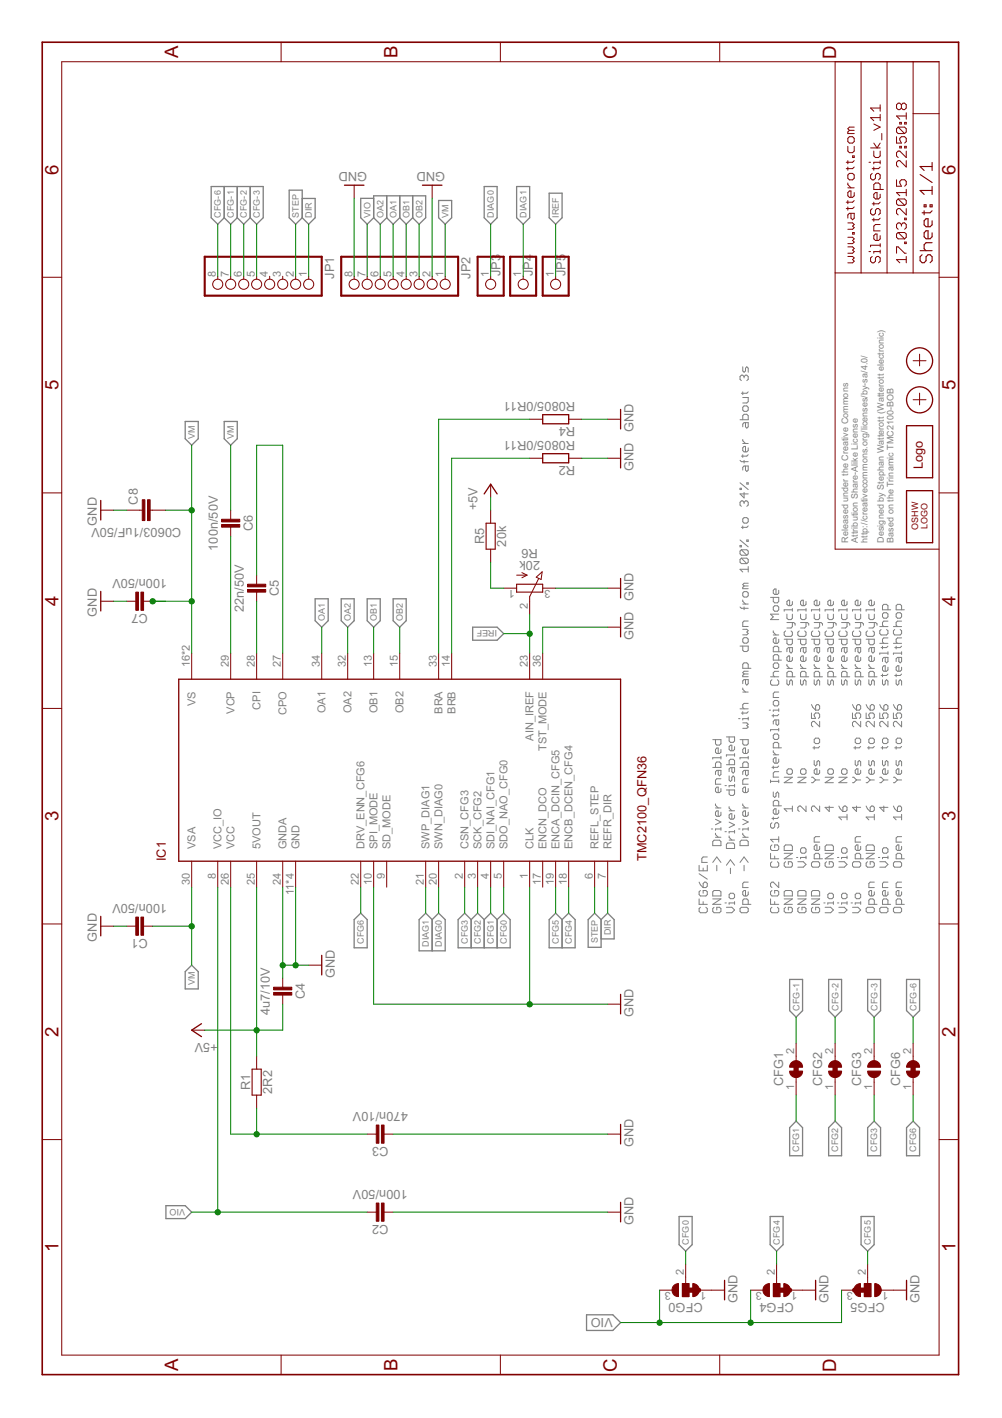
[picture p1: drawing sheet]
<svg xmlns="http://www.w3.org/2000/svg" width="210mm" height="297mm" viewBox="0 0 210 297" stroke-linecap="round" stroke-linejoin="round" font-family="sans-serif">
<defs><g id="words">
<g font-size="4.4" fill="#800000">
<text x="37.3" y="12.2" transform="rotate(-90 37.3 12.2)">A</text>
<text x="83.2" y="12.2" transform="rotate(-90 83.2 12.2)">B</text>
<text x="129.2" y="12.3" transform="rotate(-90 129.2 12.3)">C</text>
<text x="175.1" y="12.3" transform="rotate(-90 175.1 12.3)">D</text>
<text x="12.3" y="36.6" transform="rotate(-90 12.3 36.6)">6</text>
<text x="200.2" y="36.6" transform="rotate(-90 200.2 36.6)">6</text>
<text x="12.3" y="81.7" transform="rotate(-90 12.3 81.7)">5</text>
<text x="200.2" y="81.7" transform="rotate(-90 200.2 81.7)">5</text>
<text x="12.3" y="126.9" transform="rotate(-90 12.3 126.9)">4</text>
<text x="200.2" y="126.9" transform="rotate(-90 200.2 126.9)">4</text>
<text x="12.3" y="172.1" transform="rotate(-90 12.3 172.1)">3</text>
<text x="200.2" y="172.1" transform="rotate(-90 200.2 172.1)">3</text>
<text x="12.3" y="217.2" transform="rotate(-90 12.3 217.2)">2</text>
<text x="200.2" y="217.2" transform="rotate(-90 200.2 217.2)">2</text>
<text x="12.3" y="262.4" transform="rotate(-90 12.3 262.4)">1</text>
<text x="200.2" y="262.4" transform="rotate(-90 200.2 262.4)">1</text>
<text x="37.3" y="287.2" transform="rotate(-90 37.3 287.2)">A</text>
<text x="83.2" y="287.2" transform="rotate(-90 83.2 287.2)">B</text>
<text x="129.2" y="287.3" transform="rotate(-90 129.2 287.3)">C</text>
<text x="175.1" y="287.3" transform="rotate(-90 175.1 287.3)">D</text>
</g>
<g font-size="3" fill="#808080">
<text x="76.9" y="36.1" transform="rotate(-180 76.9 36.1)">GND</text>
<text x="93.3" y="36.1" transform="rotate(-180 93.3 36.1)">GND</text>
<text x="70" y="58.4" transform="rotate(-90 70 58.4)">JP1</text>
<text x="98.6" y="58.4" transform="rotate(-90 98.6 58.4)">JP2</text>
<text x="104.8" y="57.9" transform="rotate(-90 104.8 57.9)">JP3</text>
<text x="111.6" y="57.9" transform="rotate(-90 111.6 57.9)">JP4</text>
<text x="118.4" y="57.9" transform="rotate(-90 118.4 57.9)">JP5</text>
<text x="120.5" y="84.3" transform="rotate(-180 120.5 84.3)">R0805/0R11</text>
<text x="120.5" y="89.4" transform="rotate(-180 120.5 89.4)">R4</text>
<text x="120.5" y="92.4" transform="rotate(-180 120.5 92.4)">R0805/0R11</text>
<text x="132.7" y="90.5" transform="rotate(-90 132.7 90.5)">GND</text>
<text x="120.5" y="97.6" transform="rotate(-180 120.5 97.6)">R2</text>
<text x="132.7" y="98.7" transform="rotate(-90 132.7 98.7)">GND</text>
<text x="28.9" y="105.7" transform="rotate(-90 28.9 105.7)">C8</text>
<text x="100.1" y="106.9" transform="rotate(-90 100.1 106.9)">+5V</text>
<text x="20.3" y="110.1" transform="rotate(-90 20.3 110.1)">GND</text>
<text x="38" y="110.5" transform="rotate(-180 38 110.5)">C0603/1uF/50V</text>
<text x="53" y="111.3" transform="rotate(-90 53 111.3)">C6</text>
<text x="45.6" y="115.4" transform="rotate(-90 45.6 115.4)">100n/50V</text>
<text x="101.4" y="114" transform="rotate(-90 101.4 114)">R5</text>
<text x="106.1" y="114.5" transform="rotate(-90 106.1 114.5)">20k</text>
<text x="112.7" y="115" transform="rotate(-180 112.7 115)">R6</text>
<text x="113.1" y="117.5" transform="rotate(-180 113.1 117.5)">20k</text>
<text x="35" y="121.3" transform="rotate(-180 35 121.3)">100n/50V</text>
<text x="58.4" y="124.9" transform="rotate(-90 58.4 124.9)">C5</text>
<text x="132.7" y="125.9" transform="rotate(-90 132.7 125.9)">GND</text>
<text x="20.3" y="129.2" transform="rotate(-90 20.3 129.2)">GND</text>
<text x="31" y="128.7" transform="rotate(-180 31 128.7)">C7</text>
<text x="51.1" y="128.2" transform="rotate(-90 51.1 128.2)">22n/50V</text>
<text x="132.7" y="134.1" transform="rotate(-90 132.7 134.1)">GND</text>
<text x="35" y="189.4" transform="rotate(-180 35 189.4)">100n/50V</text>
<text x="20.3" y="197.3" transform="rotate(-90 20.3 197.3)">GND</text>
<text x="31" y="196.7" transform="rotate(-180 31 196.7)">C1</text>
<text x="63.8" y="209.4" transform="rotate(-90 63.8 209.4)">C4</text>
<text x="70.1" y="204.9" transform="rotate(-90 70.1 204.9)">GND</text>
<text x="56.5" y="212.7" transform="rotate(-90 56.5 212.7)">4u7/10V</text>
<text x="132.7" y="213.1" transform="rotate(-90 132.7 213.1)">GND</text>
<text x="45.6" y="218.5" transform="rotate(-180 45.6 218.5)">+5V</text>
<text x="164" y="227.6" transform="rotate(-90 164 227.6)">CFG1</text>
<text x="172.2" y="227.6" transform="rotate(-90 172.2 227.6)">CFG2</text>
<text x="180.4" y="227.6" transform="rotate(-90 180.4 227.6)">CFG3</text>
<text x="188.6" y="227.6" transform="rotate(-90 188.6 227.6)">CFG6</text>
<text x="52.4" y="228.4" transform="rotate(-90 52.4 228.4)">R1</text>
<text x="57" y="229.2" transform="rotate(-90 57 229.2)">2R2</text>
<text x="85.4" y="232.9" transform="rotate(-180 85.4 232.9)">470n/10V</text>
<text x="81.4" y="240.3" transform="rotate(-180 81.4 240.3)">C3</text>
<text x="132.7" y="240.3" transform="rotate(-90 132.7 240.3)">GND</text>
<text x="85.4" y="249.3" transform="rotate(-180 85.4 249.3)">100n/50V</text>
<text x="81.4" y="256.6" transform="rotate(-180 81.4 256.6)">C2</text>
<text x="132.7" y="256.6" transform="rotate(-90 132.7 256.6)">GND</text>
<text x="147.2" y="273" transform="rotate(-180 147.2 273)">CFG0</text>
<text x="154.5" y="273" transform="rotate(-90 154.5 273)">GND</text>
<text x="166.3" y="273" transform="rotate(-180 166.3 273)">CFG4</text>
<text x="173.6" y="273" transform="rotate(-90 173.6 273)">GND</text>
<text x="185.3" y="273" transform="rotate(-180 185.3 273)">CFG5</text>
<text x="192.6" y="273" transform="rotate(-90 192.6 273)">GND</text>
<text x="128.4" y="276.1" transform="rotate(-180 128.4 276.1)">VIO</text>
</g>
<g font-size="3" fill="#800000">
<text x="193.3" y="98.3" transform="rotate(-90 193.3 98.3)">Logo</text>
<text x="34.7" y="180.4" transform="rotate(-90 34.7 180.4)">IC1</text>
<text x="135.5" y="180.4" transform="rotate(-90 135.5 180.4)">TMC2100_QFN36</text>
</g>
<g font-size="2.6" fill="#808080">
<text x="45.2" y="58.1" transform="rotate(-90 45.2 58.1)">8</text>
<text x="47.9" y="58.1" transform="rotate(-90 47.9 58.1)">7</text>
<text x="50.7" y="58.1" transform="rotate(-90 50.7 58.1)">6</text>
<text x="53.4" y="58.1" transform="rotate(-90 53.4 58.1)">5</text>
<text x="56.1" y="58.1" transform="rotate(-90 56.1 58.1)">4</text>
<text x="58.8" y="58.1" transform="rotate(-90 58.8 58.1)">3</text>
<text x="61.6" y="58.1" transform="rotate(-90 61.6 58.1)">2</text>
<text x="64.3" y="58.1" transform="rotate(-90 64.3 58.1)">1</text>
<text x="73.8" y="58.1" transform="rotate(-90 73.8 58.1)">8</text>
<text x="76.5" y="58.1" transform="rotate(-90 76.5 58.1)">7</text>
<text x="79.3" y="58.1" transform="rotate(-90 79.3 58.1)">6</text>
<text x="82" y="58.1" transform="rotate(-90 82 58.1)">5</text>
<text x="84.7" y="58.1" transform="rotate(-90 84.7 58.1)">4</text>
<text x="87.4" y="58.1" transform="rotate(-90 87.4 58.1)">3</text>
<text x="90.2" y="58.1" transform="rotate(-90 90.2 58.1)">2</text>
<text x="92.9" y="58.1" transform="rotate(-90 92.9 58.1)">1</text>
<text x="102.4" y="58.1" transform="rotate(-90 102.4 58.1)">1</text>
<text x="109.2" y="58.1" transform="rotate(-90 109.2 58.1)">1</text>
<text x="116" y="58.1" transform="rotate(-90 116 58.1)">1</text>
<text x="107.8" y="123.6" transform="rotate(-180 107.8 123.6)">1</text>
<text x="115.3" y="123.6" transform="rotate(-180 115.3 123.6)">3</text>
<text x="110.6" y="127.6" transform="rotate(-90 110.6 127.6)">2</text>
<text x="39.8" y="139.8" transform="rotate(-90 39.8 139.8)">16*2</text>
<text x="47.9" y="139.8" transform="rotate(-90 47.9 139.8)">29</text>
<text x="53.4" y="139.8" transform="rotate(-90 53.4 139.8)">28</text>
<text x="58.8" y="139.8" transform="rotate(-90 58.8 139.8)">27</text>
<text x="67" y="139.8" transform="rotate(-90 67 139.8)">34</text>
<text x="72.5" y="139.8" transform="rotate(-90 72.5 139.8)">32</text>
<text x="77.9" y="139.8" transform="rotate(-90 77.9 139.8)">13</text>
<text x="83.3" y="139.8" transform="rotate(-90 83.3 139.8)">15</text>
<text x="91.5" y="139.8" transform="rotate(-90 91.5 139.8)">33</text>
<text x="94.2" y="139.8" transform="rotate(-90 94.2 139.8)">14</text>
<text x="110.6" y="139.8" transform="rotate(-90 110.6 139.8)">23</text>
<text x="113.3" y="139.8" transform="rotate(-90 113.3 139.8)">36</text>
<text x="41" y="147.9" transform="rotate(-90 41 147.9)">VS</text>
<text x="49.1" y="149.5" transform="rotate(-90 49.1 149.5)">VCP</text>
<text x="54.6" y="148.6" transform="rotate(-90 54.6 148.6)">CPI</text>
<text x="60" y="149.8" transform="rotate(-90 60 149.8)">CPO</text>
<text x="68.2" y="149.4" transform="rotate(-90 68.2 149.4)">OA1</text>
<text x="73.6" y="149.4" transform="rotate(-90 73.6 149.4)">OA2</text>
<text x="79.1" y="149.4" transform="rotate(-90 79.1 149.4)">OB1</text>
<text x="84.5" y="149.4" transform="rotate(-90 84.5 149.4)">OB2</text>
<text x="92.7" y="149.5" transform="rotate(-90 92.7 149.5)">BRA</text>
<text x="95.4" y="149.5" transform="rotate(-90 95.4 149.5)">BRB</text>
<text x="111.8" y="155.2" transform="rotate(-90 111.8 155.2)">AIN_IREF</text>
<text x="114.5" y="157.4" transform="rotate(-90 114.5 157.4)">TST_MODE</text>
<text x="41" y="177.9" transform="rotate(-90 41 177.9)">VSA</text>
<text x="46.4" y="177.9" transform="rotate(-90 46.4 177.9)">VCC_IO</text>
<text x="49.1" y="177.9" transform="rotate(-90 49.1 177.9)">VCC</text>
<text x="54.6" y="177.9" transform="rotate(-90 54.6 177.9)">5VOUT</text>
<text x="60" y="177.9" transform="rotate(-90 60 177.9)">GNDA</text>
<text x="62.8" y="177.9" transform="rotate(-90 62.8 177.9)">GND</text>
<text x="76.4" y="177.9" transform="rotate(-90 76.4 177.9)">DRV_ENN_CFG6</text>
<text x="79.1" y="177.9" transform="rotate(-90 79.1 177.9)">SPI_MODE</text>
<text x="81.8" y="177.9" transform="rotate(-90 81.8 177.9)">SD_MODE</text>
<text x="90" y="177.9" transform="rotate(-90 90 177.9)">SWP_DIAG1</text>
<text x="92.7" y="177.9" transform="rotate(-90 92.7 177.9)">SWN_DIAG0</text>
<text x="98.2" y="177.9" transform="rotate(-90 98.2 177.9)">CSN_CFG3</text>
<text x="100.9" y="177.9" transform="rotate(-90 100.9 177.9)">SCK_CFG2</text>
<text x="103.6" y="177.9" transform="rotate(-90 103.6 177.9)">SDI_NAI_CFG1</text>
<text x="106.3" y="177.9" transform="rotate(-90 106.3 177.9)">SDO_NAO_CFG0</text>
<text x="111.8" y="177.9" transform="rotate(-90 111.8 177.9)">CLK</text>
<text x="114.5" y="177.9" transform="rotate(-90 114.5 177.9)">ENCN_DCO</text>
<text x="117.2" y="177.9" transform="rotate(-90 117.2 177.9)">ENCA_DCIN_CFG5</text>
<text x="119.9" y="177.9" transform="rotate(-90 119.9 177.9)">ENCB_DCEN_CFG4</text>
<text x="125.4" y="177.9" transform="rotate(-90 125.4 177.9)">REFL_STEP</text>
<text x="128.1" y="177.9" transform="rotate(-90 128.1 177.9)">REFR_DIR</text>
<text x="39.8" y="185.5" transform="rotate(-90 39.8 185.5)">30</text>
<text x="45.2" y="184.2" transform="rotate(-90 45.2 184.2)">8</text>
<text x="47.9" y="185.5" transform="rotate(-90 47.9 185.5)">26</text>
<text x="53.4" y="185.5" transform="rotate(-90 53.4 185.5)">25</text>
<text x="58.8" y="185.5" transform="rotate(-90 58.8 185.5)">24</text>
<text x="75.2" y="185.5" transform="rotate(-90 75.2 185.5)">22</text>
<text x="77.9" y="185.5" transform="rotate(-90 77.9 185.5)">10</text>
<text x="80.6" y="184.2" transform="rotate(-90 80.6 184.2)">9</text>
<text x="88.8" y="185.5" transform="rotate(-90 88.8 185.5)">21</text>
<text x="91.5" y="185.5" transform="rotate(-90 91.5 185.5)">20</text>
<text x="97" y="184.2" transform="rotate(-90 97 184.2)">2</text>
<text x="99.7" y="184.2" transform="rotate(-90 99.7 184.2)">3</text>
<text x="102.4" y="184.2" transform="rotate(-90 102.4 184.2)">4</text>
<text x="105.1" y="184.2" transform="rotate(-90 105.1 184.2)">5</text>
<text x="110.6" y="184.2" transform="rotate(-90 110.6 184.2)">1</text>
<text x="113.3" y="185.5" transform="rotate(-90 113.3 185.5)">17</text>
<text x="116" y="185.5" transform="rotate(-90 116 185.5)">19</text>
<text x="118.7" y="185.5" transform="rotate(-90 118.7 185.5)">18</text>
<text x="124.2" y="184.2" transform="rotate(-90 124.2 184.2)">6</text>
<text x="126.9" y="184.2" transform="rotate(-90 126.9 184.2)">7</text>
<text x="61.6" y="187.5" transform="rotate(-90 61.6 187.5)">11*4</text>
<text x="166.4" y="220.9" transform="rotate(-90 166.4 220.9)">2</text>
<text x="174.6" y="220.9" transform="rotate(-90 174.6 220.9)">2</text>
<text x="182.7" y="220.9" transform="rotate(-90 182.7 220.9)">2</text>
<text x="190.9" y="220.9" transform="rotate(-90 190.9 220.9)">2</text>
<text x="166.4" y="228.4" transform="rotate(-90 166.4 228.4)">1</text>
<text x="174.6" y="228.4" transform="rotate(-90 174.6 228.4)">1</text>
<text x="182.7" y="228.4" transform="rotate(-90 182.7 228.4)">1</text>
<text x="190.9" y="228.4" transform="rotate(-90 190.9 228.4)">1</text>
<text x="143.2" y="267.1" transform="rotate(-90 143.2 267.1)">2</text>
<text x="162.3" y="267.1" transform="rotate(-90 162.3 267.1)">2</text>
<text x="181.4" y="267.1" transform="rotate(-90 181.4 267.1)">2</text>
<text x="140.5" y="270.6" transform="rotate(-180 140.5 270.6)">3</text>
<text x="148" y="270.6" transform="rotate(-180 148 270.6)">1</text>
<text x="159.6" y="270.6" transform="rotate(-180 159.6 270.6)">3</text>
<text x="167.1" y="270.6" transform="rotate(-180 167.1 270.6)">1</text>
<text x="178.6" y="270.6" transform="rotate(-180 178.6 270.6)">3</text>
<text x="186.1" y="270.6" transform="rotate(-180 186.1 270.6)">1</text>
</g>
<g font-size="2.1" fill="#808080">
<text x="46.3" y="45.6" transform="rotate(-90 46.3 45.6)">CFG-6</text>
<text x="49" y="45.6" transform="rotate(-90 49 45.6)">CFG-1</text>
<text x="51.7" y="45.6" transform="rotate(-90 51.7 45.6)">CFG-2</text>
<text x="54.5" y="45.6" transform="rotate(-90 54.5 45.6)">CFG-3</text>
<text x="62.6" y="45.6" transform="rotate(-90 62.6 45.6)">STEP</text>
<text x="65.3" y="45.6" transform="rotate(-90 65.3 45.6)">DIR</text>
<text x="77.6" y="45.6" transform="rotate(-90 77.6 45.6)">VIO</text>
<text x="80.3" y="45.6" transform="rotate(-90 80.3 45.6)">OA2</text>
<text x="83" y="45.6" transform="rotate(-90 83 45.6)">OA1</text>
<text x="85.8" y="45.6" transform="rotate(-90 85.8 45.6)">OB1</text>
<text x="88.5" y="45.6" transform="rotate(-90 88.5 45.6)">OB2</text>
<text x="93.9" y="45.6" transform="rotate(-90 93.9 45.6)">VM</text>
<text x="103.5" y="45.6" transform="rotate(-90 103.5 45.6)">DIAG0</text>
<text x="110.3" y="45.6" transform="rotate(-90 110.3 45.6)">DIAG1</text>
<text x="117.1" y="45.6" transform="rotate(-90 117.1 45.6)">IREF</text>
<text x="40.8" y="91.9" transform="rotate(-90 40.8 91.9)">VM</text>
<text x="49" y="91.9" transform="rotate(-90 49 91.9)">VM</text>
<text x="177.7" y="113.7" transform="rotate(-90 177.7 113.7)">Released under the Creative Commons</text>
<text x="179.7" y="113.7" transform="rotate(-90 179.7 113.7)">Attribution Share-Alike License</text>
<text x="181.7" y="113.7" transform="rotate(-90 181.7 113.7)">http://creativecommons.org/licenses/by-sa/4.0/</text>
<text x="185.2" y="113.7" transform="rotate(-90 185.2 113.7)">Designed by Stephan Watterott (Watterott electronic)</text>
<text x="187.2" y="113.7" transform="rotate(-90 187.2 113.7)">Based on the Trinamic TMC2100-BOB</text>
<text x="68.1" y="130" transform="rotate(-90 68.1 130)">OA1</text>
<text x="73.5" y="130" transform="rotate(-90 73.5 130)">OA2</text>
<text x="79" y="130" transform="rotate(-90 79 130)">OB1</text>
<text x="84.4" y="130" transform="rotate(-90 84.4 130)">OB2</text>
<text x="104.1" y="132.1" transform="rotate(-180 104.1 132.1)">IREF</text>
<text x="76.2" y="197.7" transform="rotate(-90 76.2 197.7)">CFG6</text>
<text x="98" y="197.7" transform="rotate(-90 98 197.7)">CFG3</text>
<text x="100.7" y="197.7" transform="rotate(-90 100.7 197.7)">CFG2</text>
<text x="103.5" y="197.7" transform="rotate(-90 103.5 197.7)">CFG1</text>
<text x="106.2" y="197.7" transform="rotate(-90 106.2 197.7)">CFG0</text>
<text x="117.1" y="197.7" transform="rotate(-90 117.1 197.7)">CFG5</text>
<text x="119.8" y="197.7" transform="rotate(-90 119.8 197.7)">CFG4</text>
<text x="125.2" y="197.6" transform="rotate(-90 125.2 197.6)">STEP</text>
<text x="128" y="195.9" transform="rotate(-90 128 195.9)">DIR</text>
<text x="89.8" y="198.4" transform="rotate(-90 89.8 198.4)">DIAG1</text>
<text x="92.6" y="198.4" transform="rotate(-90 92.6 198.4)">DIAG0</text>
<text x="40.8" y="206.4" transform="rotate(-90 40.8 206.4)">VM</text>
<text x="167.5" y="211.7" transform="rotate(-90 167.5 211.7)">CFG-1</text>
<text x="175.6" y="211.7" transform="rotate(-90 175.6 211.7)">CFG-2</text>
<text x="183.8" y="211.7" transform="rotate(-90 183.8 211.7)">CFG-3</text>
<text x="192" y="211.7" transform="rotate(-90 192 211.7)">CFG-6</text>
<text x="167.4" y="241.3" transform="rotate(-90 167.4 241.3)">CFG1</text>
<text x="175.6" y="241.3" transform="rotate(-90 175.6 241.3)">CFG2</text>
<text x="183.8" y="241.3" transform="rotate(-90 183.8 241.3)">CFG3</text>
<text x="192" y="241.3" transform="rotate(-90 192 241.3)">CFG6</text>
<text x="38.8" y="253.2" transform="rotate(-180 38.8 253.2)">VIO</text>
<text x="144.3" y="260.7" transform="rotate(-90 144.3 260.7)">CFG0</text>
<text x="163.4" y="260.7" transform="rotate(-90 163.4 260.7)">CFG4</text>
<text x="182.4" y="260.7" transform="rotate(-90 182.4 260.7)">CFG5</text>
</g>
<g font-size="2.1" fill="#800000">
<text x="192.4" y="111" transform="rotate(-90 192.4 111)">OSHW</text>
<text x="194.3" y="110.8" transform="rotate(-90 194.3 110.8)">LOGO</text>
</g>
</g></defs>
<g fill="none" stroke="#808080" stroke-width=".21">
<path d="M155.6 76.8v.9l.3 .3 .3-.3v-.6l.2-.3 .3 .3v.9M155.9 78.9l-.3-.3h-.3l-.3 .3v.6l.3 .2M155.9 78.9l.3-.3h.2l.3 .3v.6l-.3 .2M155.9 78.9v.3M155 87.9h1.7v-.8l-.3-.3h-.5l-.3 .3v.8M155 96.4l.3 .3h1.4M155.6 83.3h1.1v.8l-.3 .3h-.8M155.6 82.1v.6M155.6 92.1v.2l.6 .6M155.6 95.2v.6M155.6 92.9h1.1M155.9 85h.5l.3 .3v.6l-.3 .3h-.5l-.3-.3v-.6z"/>
<path d="M155.9 96.4v.6M156.2 88.5v.9l.2 .3 .3-.3v-.9h-.8l-.3 .3v.6M156.2 97.6v.9l.2 .3 .3-.3v-.9h-.8l-.3 .3v.6M156.7 93.8v.6l-.3 .3h-.5l-.3-.3v-.6l.3-.3h.3v1.2M156.7 95.2l-.3 .3h-1.1M156.7 82.1l-.3 .3h-1.1M155 102.3h.3v.3h-.3zM155 114.3h.3v.3h-.3zM155 113.1l1.7 1.5M155 101.1l1.7 1.5M155.3 115.2l-.3 .2v.6l.3 .3h1.1M155.3 116.9l-.3 .3v.6l.3 .3h1.1"/>
<path d="M155.3 115.2h1.1l.3 .2v.6l-.3 .3M155.3 116.9h1.1l.3 .3v.6l-.3 .3M155.3 116.9l1.1 1.2M155.3 115.2l1.1 1.1M155.6 108.7l.3-.3h.5l.3 .3v.6l-.3 .3h-.5l-.3-.3zM155.6 110.2v.5M155.9 105.2l-.3-.3h-.3l-.3 .3v.6l.3 .3M155.9 105.2l.3-.3h.2l.3 .3v.6l-.3 .3M155.9 103.2v1.1l-.9-.8h1.7M155.9 105.2v.3M156.4 101.1h.3v.3h-.3zM156.4 113.1h.3v.3h-.3z"/>
<path d="M156.7 118.7v1.1M156.7 119.3h-1.7l.6 .5M156.7 110.2l-.3 .3h-1.1M155 135.3h1.7v.9l-.3 .3h-.5l-.3-.3v-.9M155 127.1l.3 .3h1.4M155.6 125.7v.3l.6 .5M155.6 131.8h.8l.3 .3-.3 .3 .3 .3-.3 .3h-.8M155.6 126.5h1.1M155.9 123.9h.5l.3 .3v.6l-.3 .3h-.5l-.3-.3v-.6zM155.9 133.6h.5l.3 .3v.6l-.3 .2h-.5l-.3-.2v-.6zM155.9 122.7l-.3 .3v.3h1.1M155.9 127.1v.6"/>
<path d="M155.9 122.7h.8M156.7 140v-.9l-.3-.2h-.5l-.3 .2v.9h1.7M156.7 130.1h-.8l-.3 .3v.8h1.1M156.7 122.2h-.8l-.3 .3 .3 .2M161.4 125.1h1.7v.9l-.2 .3h-.6l-.3-.3v-.9M162 127.2l.3-.3h.6l.2 .3v.5l-.2 .3h-.6l-.3-.3zM162 139.2l.3-.3h.6l.2 .3v.5l-.2 .3h-.6l-.3-.3zM162 132.1v.3l.6 .6M162 133h1.1M163.1 133.9v.6l-.2 .3h-.6l-.3-.3v-.6l.3-.3h.3v1.2M163.1 123.7v.5l-.2 .3h-.6l-.3-.3v-.5l.3-.3h.3v1.1M163.1 136.5v-.8l-.2-.3h-.6l-.3 .3v.8h1.7"/>
<path d="M163.1 138.3v-.9l-.2-.3h-.6l-.3 .3v.9h1.7M163.1 128.7h-1.7l.6 .5-.6 .6h1.7M164.3 133.9h1.7v.9l-.3 .3h-.6l-.3-.3v-.9M164.6 132.2l-.3 .2v.6l.3 .3h1.1l.3-.3v-.6l-.3-.2M164.8 128.7v.8l.3 .3h.6l.3-.3v-.8M164.8 139.2v.2l.6 .6M164.8 130.4h1.5l.3 .3v.3M165.4 135.7v.8l.3 .3 .3-.3v-.8h-.9l-.3 .3v.5M166 127.7h-1.7v.3M166 126v.6l-.3 .3h-.6l-.3-.3v-.6l.3-.3h.3v1.2M166 127.5v.5M166 130.4v.9l-.3 .3h-.9"/>
<path d="M166 137.7v.6l-.3 .3h-.6l-.3-.3v-.6l.3-.3h.3v1.2M167.1 133.9h1.7v.9l-.2 .3h-.6l-.3-.3v-.9M167.4 132.2l-.3 .2v.6l.3 .3h1.2l.2-.3v-.6l-.2-.2M167.7 128.7v.8l.3 .3h.6l.2-.3v-.8M167.7 139.2v.2l.6 .6M167.7 130.4h1.4l.3 .3v.3M168.3 135.7v.8l.3 .3 .2-.3v-.8h-.8l-.3 .3v.5M168.8 126v.6l-.2 .3h-.6l-.3-.3v-.6l.3-.3h.3v1.2M168.8 127.7h-1.7v.3M168.8 127.5v.5M168.8 130.4v.9l-.2 .3h-.9M168.8 137.7v.6l-.2 .3h-.6l-.3-.3v-.6l.3-.3h.3v1.2"/>
<path d="M170 133.9h1.7v.9l-.3 .3h-.5l-.3-.3v-.9M170.3 132.2l-.3 .2v.6l.3 .3h1.1l.3-.3v-.6l-.3-.2M170.6 128.7v.8l.3 .3h.5l.3-.3v-.8M170.6 139.2v.2l.5 .6M170.6 130.4h1.4l.3 .3v.3M171.1 135.7v.8l.3 .3 .3-.3v-.8h-.8l-.3 .3v.5M171.7 127.7h-1.7v.3M171.7 126v.6l-.3 .3h-.5l-.3-.3v-.6l.3-.3h.2v1.2M171.7 127.5v.5M171.7 130.4v.9l-.3 .3h-.8M171.7 137.7v.6l-.3 .3h-.5l-.3-.3v-.6l.3-.3h.2v1.2M172.8 133.9h1.8v.9l-.3 .3h-.6l-.3-.3v-.9"/>
<path d="M173.1 132.2l-.3 .2v.6l.3 .3h1.2l.3-.3v-.6l-.3-.2M173.4 128.7v.8l.3 .3h.6l.3-.3v-.8M173.4 139.2v.2l.6 .6M173.4 130.4h1.5l.3 .3v.3M174 135.7v.8l.3 .3 .3-.3v-.8h-.9l-.3 .3v.5M174.6 130.4v.9l-.3 .3h-.9M174.6 126v.6l-.3 .3h-.6l-.3-.3v-.6l.3-.3h.3v1.2M174.6 137.7v.6l-.3 .3h-.6l-.3-.3v-.6l.3-.3h.3v1.2M174.6 127.5v.5M174.6 127.7h-1.8v.3M175.7 133.9h1.7v.9l-.3 .3h-.5l-.3-.3v-.9M176 132.2l-.3 .2v.6l.3 .3h1.1l.3-.3v-.6l-.3-.2"/>
<path d="M176.3 128.7v.8l.3 .3h.5l.3-.3v-.8M176.3 139.2v.2l.6 .6M176.3 130.4h1.4l.3 .3v.3M176.9 135.7v.8l.2 .3 .3-.3v-.8h-.8l-.3 .3v.5M177.4 137.7v.6l-.3 .3h-.5l-.3-.3v-.6l.3-.3h.3v1.2M177.4 126v.6l-.3 .3h-.5l-.3-.3v-.6l.3-.3h.3v1.2M177.4 127.5v.5M177.4 130.4v.9l-.3 .3h-.8M177.4 127.7h-1.7v.3M178.6 133.9h1.7v.9l-.3 .3h-.6l-.2-.3v-.9M178.9 132.2l-.3 .2v.6l.3 .3h1.1l.3-.3v-.6l-.3-.2M179.2 128.7v.8l.2 .3h.6l.3-.3v-.8"/>
<path d="M179.2 139.2v.2l.5 .6M179.2 130.4h1.4l.3 .3v.3M179.7 135.7v.8l.3 .3 .3-.3v-.8h-.9l-.2 .3v.5M180.3 126v.6l-.3 .3h-.6l-.2-.3v-.6l.2-.3h.3v1.2M180.3 137.7v.6l-.3 .3h-.6l-.2-.3v-.6l.2-.3h.3v1.2M180.3 127.5v.5M180.3 130.4v.9l-.3 .3h-.8M180.3 127.7h-1.7v.3M181.4 133.9h1.8v.9l-.3 .3h-.6l-.3-.3v-.9M181.7 132.2l-.3 .2v.6l.3 .3h1.2l.3-.3v-.6l-.3-.2M182 128.7v.8l.3 .3h.6l.3-.3v-.8M182 139.2v.2l.6 .6"/>
<path d="M182 130.4h1.4l.3 .3v.3M182.6 135.7v.8l.3 .3 .3-.3v-.8h-.9l-.3 .3v.5M183.2 127.7h-1.8v.3M183.2 126v.6l-.3 .3h-.6l-.3-.3v-.6l.3-.3h.3v1.2M183.2 127.5v.5M183.2 130.4v.9l-.3 .3h-.9M183.2 137.7v.6l-.3 .3h-.6l-.3-.3v-.6l.3-.3h.3v1.2M184.3 134.8h1.7M184.3 131.3h1.7M184.6 131.9l-.3 .2v.6l.3 .3h1.1l.3-.3v-.6l-.3-.2M184.9 128.6l.2-.2h.6l.3 .2v.6l-.3 .3h-.6l-.2-.3zM184.9 135.4v.5"/>
<path d="M185.4 137.7v.9l.3 .3 .3-.3v-.9h-.9l-.2 .3v.6M186 139.8v.5l-.3 .3h-.6l-.2-.3v-.5l.2-.3h.3v1.1M186 130.1h-.9l-.2 .3v.6l.2 .3M186 136.8h-1.7v.3M186 127.7v-.8l-.3-.3h-.6l-.2 .3v.8h1.7M186 136.5v.6M186 133.6h-.9l-.2 .3v.6l.2 .3M186 135.4l-.3 .3h-1.1M187.2 134.8h1.7M187.2 131.3h1.7M187.4 131.9l-.2 .2v.6l.2 .3h1.2l.3-.3v-.6l-.3-.2M187.7 135.4v.5"/>
<path d="M188 128.4h.6l.3 .2v.6l-.3 .3h-.6l-.3-.3v-.6zM188.3 137.7v.9l.3 .3 .3-.3v-.9h-.9l-.3 .3v.6M188.9 139.8v.5l-.3 .3h-.6l-.3-.3v-.5l.3-.3h.3v1.1M188.9 130.1h-.9l-.3 .3v.6l.3 .3M188.9 136.8h-1.7v.3M188.9 127.7v-.8l-.3-.3h-.6l-.3 .3v.8h1.7M188.9 136.5v.6M188.9 133.6h-.9l-.3 .3v.6l.3 .3M188.9 135.4l-.3 .3h-1.2M149.3 154.9h1.7v.9l-.3 .3h-.5l-.3-.3v-.9M151 158.7h-1.7v.3M151 157v.6l-.3 .2h-.5l-.3-.2v-.6l.3-.3h.3v1.1"/>
<path d="M151 158.4v.6M152.2 154.4h1.7v.8l-.3 .3h-.6l-.3-.3v-.8M153.9 156.4v.6l-.3 .3h-.6l-.3-.3v-.6l.3-.3h.3v1.2M153.9 157.9v.5M153.9 158.1h-1.7v.3M154.7 150.5h.3M155 154.9h1.7v.9l-.3 .3h-.5l-.3-.3v-.9M155 148.5h1.7M155.6 144.1v.3l.6 .6M155.6 149.1v.5M155.6 151.4h.8l.3 .3-.3 .3 .3 .3-.3 .3h-.8M155.6 145h1.1"/>
<path d="M155.9 141.2l-.3 .3v.3h1.1M155.9 141.2h.8M156.2 142.4v.8l.2 .3 .3-.3v-.8h-.8l-.3 .2v.6M156.7 158.7h-1.7v.3M156.7 157v.6l-.3 .2h-.5l-.3-.2v-.6l.3-.3h.3v1.1M156.7 150.2v.6M156.7 158.4v.6M156.7 147.3h-.8l-.3 .3v.6l.3 .3M156.7 150.5h-1.1v.3M156.7 149.1l-.3 .3h-1.1M156.7 140.6h-.8l-.3 .3 .3 .3M161.1 148.8h.3"/>
<path d="M161.4 141.8h1.7M161.7 142.4l-.3 .3v.6l.3 .2h1.2l.2-.2v-.6l-.2-.3M162 157.2v.3l.6 .6M162 147l.3-.3h.6l.2 .3v.6l-.2 .3h-.6l-.3-.3zM162 154l.3-.2h.6l.2 .2v.6l-.2 .3h-.6l-.3-.3zM162 149.6v.6M162 158.1h1.1M162.6 150.8v.9l.3 .3 .2-.3v-.9h-.8l-.3 .3v.6M163.1 159v.6l-.2 .3h-.6l-.3-.3v-.6l.3-.3h.3v1.2M163.1 156.7v-.9l-.2-.3h-.6l-.3 .3v.9h1.7M163.1 145h-.8l-.3 .3v.8h1.1M163.1 140.6h-.8l-.3 .3v.6l.3 .3"/>
<path d="M163.1 152.8h-1.7v.3M163.1 148.5v.5M163.1 152.6v.5M163.1 148.8h-1.1v.2M163.1 149.6l-.2 .3h-1.2M164.8 142.4v.9l.3 .2 .3-.2v-.6l.3-.3 .3 .3v.8M164.8 140h1.2M166 141.8v-.9l-.3-.3h-.6l-.3 .3v.9h1.8M167.7 142.4v.9l.3 .2 .3-.2v-.6l.3-.3 .2 .3v.8M167.7 140h1.1M168.8 141.8v-.9l-.2-.3h-.6l-.3 .3v.9h1.7M170 149.4v1.1h.9l-.3-.6v-.3l.3-.2h.5l.3 .2v.6l-.3 .3"/>
<path d="M170 147.6l.3 .6 .6 .6M170.6 142.4v.9l.3 .2 .2-.2v-.6l.3-.3 .3 .3v.8M170.6 159.3v.9l.3 .2 .2-.2v-.6l.3-.3 .3 .3v.8M170.6 156.4v.5M170.6 140h1.1M170.9 154.6h.5l.3 .3v.6l-.3 .3h-.5l-.3-.3v-.6zM171.1 147.6h.3l.3 .3v.6l-.3 .3h-.5v-.9zM171.7 141.8v-.9l-.3-.3h-.5l-.3 .3v.9h1.7M171.7 151.1v1.2l-1.1-1.2h-.3l-.3 .3v.6l.3 .3M171.7 156.4l-.3 .3h-1.1M173.4 142.4v.9l.3 .2 .3-.2v-.6l.3-.3 .3 .3v.8M173.4 140h1.2"/>
<path d="M174.6 141.8v-.9l-.3-.3h-.6l-.3 .3v.9h1.8M176.3 142.4v.9l.3 .2 .3-.2v-.6l.2-.3 .3 .3v.8M176.3 140h1.1M177.4 141.8v-.9l-.3-.3h-.5l-.3 .3v.9h1.7M178.6 149.4v1.1h.8l-.2-.6v-.3l.2-.2h.6l.3 .2v.6l-.3 .3M178.6 147.6l.3 .6 .5 .6M179.2 142.4v.9l.2 .2 .3-.2v-.6l.3-.3 .3 .3v.8M179.2 156.4v.5M179.2 159.3v.9l.2 .2 .3-.2v-.6l.3-.3 .3 .3v.8M179.2 140h1.1M179.4 154.6h.6l.3 .3v.6l-.3 .3h-.6l-.2-.3v-.6zM179.4 147.9l.3-.3h.3l.3 .3v.6l-.3 .3h-.6z"/>
<path d="M180.3 141.8v-.9l-.3-.3h-.6l-.2 .3v.9h1.7M180.3 151.1v1.2l-1.1-1.2h-.3l-.3 .3v.6l.3 .3M180.3 156.4l-.3 .3h-1.1M181.4 149.4v1.1h.9l-.3-.9 .3-.2h.6l.3 .2v.6l-.3 .3M181.4 147.6l.3 .6 .6 .6M182 142.4v.9l.3 .2 .3-.2v-.6l.3-.3 .3 .3v.8M182 159.3v.9l.3 .2 .3-.2v-.6l.3-.3 .3 .3v.8M182 156.4v.5M182 140h1.2M182.3 147.9l.3-.3h.3l.3 .3v.6l-.3 .3h-.6zM182.3 154.6h.6l.3 .3v.6l-.3 .3h-.6l-.3-.3v-.6zM183.2 141.8v-.9l-.3-.3h-.6l-.3 .3v.9h1.7"/>
<path d="M183.2 151.1v1.2l-1.2-1.2h-.3l-.3 .3v.6l.3 .3M183.2 156.4l-.3 .3h-1.2M184.3 149.4v1.1h.8l-.2-.9 .2-.2h.6l.3 .2v.6l-.3 .3M184.3 147.6l.3 .6 .5 .6M184.9 159.3v.9l.2 .2 .3-.2v-.6l.3-.3 .3 .3v.8M184.9 142.4v.9l.2 .2 .3-.2v-.6l.3-.3 .3 .3v.8M184.9 141.2v.6M184.9 156.4v.5M185.1 154.6h.6l.3 .3v.6l-.3 .3h-.6l-.2-.3v-.6zM185.4 147.6h.3l.3 .3v.6l-.3 .3h-.6v-.9zM186 156.4l-.3 .3h-1.1M186 151.1v1.2l-1.1-1.2h-.3l-.3 .3v.6l.3 .3"/>
<path d="M186 141.2l-.3 .3h-1.1M187.2 149.4v1.1h.8l-.3-.9 .3-.2h.6l.3 .2v.6l-.3 .3M187.2 147.6l.2 .6 .6 .6M187.7 142.4v.9l.3 .2 .3-.2v-.6l.3-.3 .3 .3v.8M187.7 159.3v.9l.3 .2 .3-.2v-.6l.3-.3 .3 .3v.8M187.7 141.2v.6M187.7 156.4v.5M188 147.9l.3-.3h.3l.3 .3v.6l-.3 .3h-.6zM188 154.6h.6l.3 .3v.6l-.3 .3h-.6l-.3-.3v-.6zM188.9 151.1v1.2l-1.2-1.2h-.3l-.2 .3v.6l.2 .3M188.9 156.4l-.3 .3h-1.2M188.9 141.2l-.3 .3h-1.2"/>
<path d="M148.2 179.5h-.9l-.3 .3v.9h1.2M149 173.7h.3M149.3 160.8h1.7v-.9l-.3-.3h-.5l-.3 .3v.9M149.6 176h1.1l.3 .3v.8h-1.7v-.8zM149.9 175.4h1.1M149.9 174.5v.3l.6 .6M149.9 168.4v.3l.6 .5M149.9 171.6l1.1 .6-1.1 .6M149.9 169.2h1.1M150.5 161.4v.8l.2 .3 .3-.3v-.8h-.8l-.3 .3v.5M151 165.2v.6l-.3 .2h-.5l-.3-.2v-.6l.3-.3h.3v1.1M151 170.1v.6l-.3 .3h-.5l-.3-.3v-.6l.3-.2h.3v1.1"/>
<path d="M151 173.4v.5M151 163.1h-.8l-.3 .3v.9h1.1M151 173.7h-1.1v.2M151.9 174.2h.3M151.9 164.6h.3M152.2 160.2h1.7v-.9l-.3-.3h-.6l-.3 .3v.9M152.2 165.5h1.7v.8l-.3 .3h-.6l-.3-.3v-.8M152.2 176.9l.2-.3h1.2l.3 .3v.8h-1.7zM152.7 169.8h1.2M152.7 162.5v.9l.3 .3 .3-.3v-.6l.3-.3 .3 .3v.9M152.7 169v.3l.6 .5M152.7 175.1v.3l.6 .6"/>
<path d="M152.7 176h1.2M152.7 172.2l1.2 .6-1.2 .6M153.3 160.8v.8l.3 .3 .3-.3v-.8h-.9l-.3 .3v.5M153.9 164.6h-1.2v.3M153.9 170.7v.6l-.3 .3h-.6l-.3-.3v-.6l.3-.2h.3v1.1M153.9 174.2h-1.2v.3M153.9 164.3v.6M153.9 173.9v.6M154.7 173.7h.3M155 160.8h1.7v-.9l-.3-.3h-.5l-.3 .3v.9M155.3 176h1.1l.3 .3v.8h-1.7v-.8zM155.6 175.4h1.1"/>
<path d="M155.6 169.2h1.1M155.6 168.4v.3l.6 .5M155.6 174.5v.3l.6 .6M155.6 171.6l1.1 .6-1.1 .6M156.2 161.4v.8l.2 .3 .3-.3v-.8h-.8l-.3 .3v.5M156.7 173.7h-1.1v.2M156.7 170.1v.6l-.3 .3h-.5l-.3-.3v-.6l.3-.2h.3v1.1M156.7 165.2v.6l-.3 .2h-.5l-.3-.2v-.6l.3-.3h.3v1.1M156.7 163.1h-.8l-.3 .3v.9h1.1M156.7 173.4v.5M161.4 163.4v.6M161.4 178.8v1.1h1.7"/>
<path d="M161.4 163.7h1.7M161.7 172.3l-.3 .3v.6l.3 .3h.3l.3-.3v-.6l.3-.3h.3l.2 .3v.6l-.2 .3M161.7 177l-.3 .3v.6l.3 .3h1.2l.2-.3v-.6l-.2-.3h-.6v.6M162 165.9v.9l.3 .2 .3-.2v-.6l.3-.3 .2 .3v.8M162 160.5v.5M162 171.2v.5M162.3 179.3v.6M163.1 163.4v.6M163.1 168.8v-.8l-.2-.3h-.6l-.3 .3v.8h1.7M163.1 169.7v.6l-.2 .3h-.6l-.3-.3v-.6l.3-.3h.3v1.2M163.1 175.3v1.1M163.1 175.8h-1.7l.6 .6"/>
<path d="M163.1 171.2l-.2 .2h-1.2M163.1 161.6h-.8l-.3 .3v.9h1.1M163.1 160.5l-.2 .2h-1.2M164.3 178.8h1.7l-1.7 1.1h1.7M164.3 162.8h1.7l-1.7 1.2h1.7M164.6 177h1.1l.3 .3v.9h-1.7v-.9zM164.8 161.4l.3-.3h.6l.3 .3v.5l-.3 .3h-.6l-.3-.3zM166 168.8v1.2M166 169.4h-1.7l.5 .6M166.9 179.6h.2M167.1 162.8h1.7l-1.7 1.2h1.7M167.7 161.4l.3-.3h.6l.2 .3v.5l-.2 .3h-.6l-.3-.3z"/>
<path d="M168 177.6h.6l.2 .3v.6l-.2 .2h-.6l-.3-.2v-.6zM168.8 168.8v1.2l-1.1-1.2h-.3l-.3 .3v.6l.3 .3M168.8 179.3v.6M168.8 179.6h-1.1v.3M170 162.8h.3l.6 .6M170.9 163.4l-.6 .6h-.3M170.9 163.4h.8M171.7 168.8v1.2l-1.1-1.2h-.3l-.3 .3v.6l.3 .3M171.7 161.4v.5l-.3 .3h-.5l-.3-.3v-.5l.3-.3h.2v1.1M171.7 177.3v.6l-.3 .3h-.5l-.3-.3v-.6l.3-.3h.2v1.2M171.7 179.9v-.9l-.3-.2h-.5l-.3 .2v.9h1.7M171.7 175.3h-.8l-.3 .2v.9h1.1"/>
<path d="M172.8 177.3l.3-.3h1.2l.3 .3v.9h-1.8zM172.8 178.8h1.8l-1.8 1.1h1.8M172.8 162.8h1.8l-1.8 1.2h1.8M173.4 161.4l.3-.3h.6l.3 .3v.5l-.3 .3h-.6l-.3-.3zM173.7 168.8v1.2l-.9-.9h1.8M175.4 179.6h.3M175.7 168.8l.3 .6 .6 .6M175.7 162.8h1.7l-1.7 1.2h1.7M176.6 161.1h.5l.3 .3v.5l-.3 .3h-.5l-.3-.3v-.5zM176.6 177.6h.5l.3 .3v.6l-.3 .2h-.5l-.3-.2v-.6zM176.6 169.1l.3-.3h.2l.3 .3v.6l-.3 .3h-.5zM177.4 179.6h-1.1v.3"/>
<path d="M177.4 170.6v1.1M177.4 179.3v.6M177.4 171.2h-1.7l.6 .5M178.6 162.8h.3l.5 .6M179.4 168.8v1.2l-.8-.9h1.7M179.4 163.4l-.5 .6h-.3M179.4 163.4h.9M180.3 161.4v.5l-.3 .3h-.6l-.2-.3v-.5l.2-.3h.3v1.1M180.3 175.3h-.9l-.2 .2v.9h1.1M180.3 177.3v.6l-.3 .3h-.6l-.2-.3v-.6l.2-.3h.3v1.2M180.3 179.9v-.9l-.3-.2h-.6l-.2 .2v.9h1.7M181.4 178.8h1.8l-1.8 1.1h1.8"/>
<path d="M181.4 168.8l.3 .6 .6 .6M181.4 162.8h.3l.6 .6M181.7 177h1.2l.3 .3v.9h-1.8v-.9zM182.3 169.1l.3-.3h.3l.3 .3v.6l-.3 .3h-.6zM182.3 163.4l-.6 .6h-.3M182.3 163.4h.9M183.2 161.4v.5l-.3 .3h-.6l-.3-.3v-.5l.3-.3h.3v1.1M183.2 170.6v1.1M183.2 171.2h-1.8l.6 .5M184 179.6h.3M184.3 162.8h.3l.5 .6M185.1 177.6h.6l.3 .3v.6l-.3 .2h-.6l-.2-.2v-.6z"/>
<path d="M185.1 168.8v1.2l-.8-.9h1.7M185.1 163.4l-.5 .6h-.3M185.1 163.4h.9M186 161.4v.5l-.3 .3h-.6l-.2-.3v-.5l.2-.3h.3v1.1M186 179.3v.6M186 179.6h-1.1v.3M187.2 168.8l.2 .6 .6 .6M187.2 162.8h.2l.6 .6M188 169.1l.3-.3h.3l.3 .3v.6l-.3 .3h-.6zM188 163.4l-.6 .6h-.2M188 163.4h.9M188.9 161.4v.5l-.3 .3h-.6l-.3-.3v-.5l.3-.3h.3v1.1"/>
<path d="M188.9 170.6v1.1M188.9 177.3v.6l-.3 .3h-.6l-.3-.3v-.6l.3-.3h.3v1.2M188.9 179.9v-.9l-.3-.2h-.6l-.3 .2v.9h1.7M188.9 175.3h-.9l-.3 .2v.9h1.2M188.9 171.2h-1.7l.5 .5M146.5 181.3v1.1h1.7v-1.1M146.5 188.3v1.1h1.7M146.5 184.8l.2 .6 .6 .5M146.5 183l1.7 1.2M146.7 190.1l-.2 .2v.6l.2 .3h1.2l.3-.3v-.6l-.3-.2M146.7 186.5l-.2 .3v.6l.2 .3h1.2l.3-.3v-.6l-.3-.3h-.6v.6M147.3 185.1l.3-.3h.3l.3 .3v.5l-.3 .3h-.6z"/>
<path d="M147.3 181.8v.6M147.3 188.9v.5M149.3 188.3h1.7l-1.7 1.1h1.7M149.3 186.8l.3-.3h1.1l.3 .3v.9h-1.7zM149.3 180.7l.9-1.2 .8 1.2M149.6 190.1l-.3 .2v.6l.3 .3h1.1l.3-.3v-.6l-.3-.2h-.5v.5M150.2 181.3v1.1M151.9 189.1h.3M152.2 190.1h1.1l.6 .5-.6 .6h-1.1M152.2 181.3l.8-1.2 .9 1.2M153 187.1h.6l.3 .3v.6l-.3 .3h-.6l-.3-.3v-.6zM153 181.9v1.1"/>
<path d="M153.9 189.1h-1.2v.3M153.9 188.9v.5M155 190.3l.3-.2h1.1l.3 .2v.6l-.3 .3h-1.1l-.3-.3zM155 180.7l.9-1.2 .8 1.2M155.9 181.3v1.1M156.7 189.4v-.8l-.3-.3h-.5l-.3 .3v.8h1.7M156.7 186.8v.6l-.3 .3h-.5l-.3-.3v-.6l.3-.3h.3v1.2M156.7 184.8h-.8l-.3 .3v.8h1.1M161.4 188.3v1.1h1.7M161.7 190.1l-.3 .2v.6l.3 .3h1.2l.2-.3v-.6l-.2-.2M161.7 186.5l-.3 .3v.6l.3 .3h1.2l.2-.3v-.6l-.2-.3h-.6v.6M161.7 180.5l-.3 .3v.6l.3 .3h1.2l.2-.3v-.6l-.2-.3"/>
<path d="M162.3 188.9v.5M163.1 184.8v1.1l-1.1-1.1h-.3l-.3 .3v.5l.3 .3M164.3 188.3h1.7l-1.7 1.1h1.7M164.3 186.8l.3-.3h1.1l.3 .3v.9h-1.7zM164.6 190.1l-.3 .2v.6l.3 .3h1.1l.3-.3v-.6l-.3-.2h-.6v.5M164.6 180.5l-.3 .3v.6l.3 .3h1.1l.3-.3v-.6l-.3-.3h-.6v.6M167.1 188.3h1.7l-1.7 1.1h1.7M167.1 186.8l.3-.3h1.2l.2 .3v.9h-1.7zM167.1 180.5h1.2l.5 .6-.5 .6h-1.2M167.4 190.1l-.3 .2v.6l.3 .3h1.2l.2-.3v-.6l-.2-.2h-.6v.5M170 188.3h1.7l-1.7 1.1h1.7M170 186.8l.3-.3h1.1l.3 .3v.9h-1.7z"/>
<path d="M170 180.8l.3-.3h1.1l.3 .3v.6l-.3 .3h-1.1l-.3-.3zM170.3 190.1l-.3 .2v.6l.3 .3h1.1l.3-.3v-.6l-.3-.2h-.5v.5M172.6 189.1h.2M172.8 190.1h1.2l.6 .5-.6 .6h-1.2M173.1 180.5l-.3 .3v.6l.3 .3h1.2l.3-.3v-.6l-.3-.3h-.6v.6M173.4 187.4l.3-.3h.6l.3 .3v.6l-.3 .3h-.6l-.3-.3zM174.6 189.1h-1.2v.3M174.6 188.9v.5M175.4 189.1h.3M175.7 190.1h1.2l.5 .5-.5 .6h-1.2M175.7 180.5h1.2l.5 .6-.5 .6h-1.2M176.6 187.1h.5l.3 .3v.6l-.3 .3h-.5l-.3-.3v-.6z"/>
<path d="M177.4 189.1h-1.1v.3M177.4 188.9v.5M178.3 189.1h.3M178.6 190.1h1.1l.6 .5-.6 .6h-1.1M178.9 180.5h1.1l.3 .3v.6l-.3 .3h-1.1l-.3-.3v-.6zM179.4 187.1h.6l.3 .3v.6l-.3 .3h-.6l-.2-.3v-.6zM180.3 189.1h-1.1v.3M180.3 188.9v.5M181.7 190.1h1.2l.3 .2v.6l-.3 .3h-1.2l-.3-.3v-.6zM181.7 180.5l-.3 .3v.6l.3 .3h1.2l.3-.3v-.6l-.3-.3h-.6v.6M183.2 189.4v-.8l-.3-.3h-.6l-.3 .3v.8h1.7M183.2 186.8v.6l-.3 .3h-.6l-.3-.3v-.6l.3-.3h.3v1.2"/>
<path d="M183.2 184.8h-.9l-.3 .3v.8h1.2M184.3 190.3l.3-.2h1.1l.3 .2v.6l-.3 .3h-1.1l-.3-.3zM184.3 180.5h1.1l.6 .6-.6 .6h-1.1M186 189.4v-.8l-.3-.3h-.6l-.2 .3v.8h1.7M186 186.8v.6l-.3 .3h-.6l-.2-.3v-.6l.2-.3h.3v1.2M186 184.8h-.9l-.2 .3v.8h1.1M187.4 190.1h1.2l.3 .2v.6l-.3 .3h-1.2l-.2-.3v-.6zM187.4 180.5h1.2l.3 .3v.6l-.3 .3h-1.2l-.2-.3v-.6zM188.9 189.4v-.8l-.3-.3h-.6l-.3 .3v.8h1.7M188.9 186.8v.6l-.3 .3h-.6l-.3-.3v-.6l.3-.3h.3v1.2M188.9 184.8h-.9l-.3 .3v.8h1.2"/>
</g>
<g fill="none" stroke="#808080" stroke-width=".28">
<path d="M47 39.1v6.5M49.7 39.1v6.5M52.4 39.1v6.5M60.6 39.8h2.7v5.8l-1.4 1.4-1.3-1.4zM101.4 39.1h2.7v6.5l-1.3 1.4-1.4-1.4zM108.2 39.1h2.8v6.5l-1.4 1.4-1.4-1.4zM47 45.6l-1.4 1.4-1.4-1.4v-6.5h10.9v6.5l-1.3 1.4-1.4-1.4M47 45.6l1.3 1.4 1.4-1.4M49.7 45.6l1.4 1.4 1.3-1.4M63.3 41.6h2.7v4l-1.3 1.4-1.4-1.4M78.3 45.6v-4.6h10.9v4.6l-1.4 1.4-1.4-1.4M78.3 45.6l1.4 1.4 1.3-1.4"/>
<path d="M78.3 41.6h-2.7v4l1.3 1.4 1.4-1.4M81 45.6l1.4 1.4 1.3-1.4M81 41v4.6M83.7 41v4.6M83.7 45.6l1.4 1.4 1.3-1.4M86.4 41v4.6M91.9 42h2.7v3.6l-1.3 1.4-1.4-1.4zM115 40.5h2.8v5.1l-1.4 1.4-1.4-1.4zM38.8 88.3h2.7v3.6l-1.3 1.4-1.4-1.4zM47 88.3h2.7v3.6l-1.4 1.4-1.3-1.4zM66 125.4h2.7v4.6l-1.3 1.4-1.4-1.4zM71.5 125.4h2.7v4.6l-1.4 1.4-1.3-1.4z"/>
<path d="M76.9 125.4h2.8v4.6l-1.4 1.4-1.4-1.4zM82.4 125.4h2.7v4.6l-1.4 1.4-1.3-1.4zM99 131.4h5.1l1.4 1.3-1.4 1.4h-5.1zM74.2 192.6l1.4-1.3 1.3 1.3v5.9h-2.7zM87.8 192.6l1.4-1.3 1.3 1.3 1.4-1.3 1.4 1.3v6.6h-5.5zM90.5 192.6v6.6M98.7 192.6l-1.4-1.3-1.3 1.3v5.9h10.9v-5.9l-1.4-1.3-1.4 1.3M98.7 192.6l1.4-1.3 1.3 1.3M98.7 192.6v5.9M101.4 192.6l1.4-1.3 1.3 1.3M101.4 192.6v5.9M104.1 192.6v5.9"/>
<path d="M115 192.6l1.4-1.3 1.4 1.3 1.3-1.3 1.4 1.3v5.9h-5.5zM117.8 192.6v5.9M123.2 192.6l1.4-1.3 1.3 1.3v5.8h-2.7zM125.9 192.6l1.4-1.3 1.4 1.3v4.1h-2.8M40.2 202.2l1.3 1.3v3.7h-2.7v-3.7zM165.4 205.2h2.7v6.5l-1.3 1.4-1.4-1.4zM173.6 205.2h2.7v6.5l-1.4 1.4-1.3-1.4zM181.8 205.2h2.7v6.5l-1.4 1.4-1.3-1.4zM189.9 205.2h2.7v6.5l-1.3 1.4-1.4-1.4zM166.8 234.8l1.3 1.4v5.9h-2.7v-5.9zM174.9 234.8l1.4 1.4v5.9h-2.7v-5.9zM183.1 234.8l1.4 1.4v5.9h-2.7v-5.9z"/>
<path d="M191.3 234.8l1.3 1.4v5.9h-2.7v-5.9zM34.8 252.6h4l1.4 1.3-1.4 1.4h-4zM142.3 254.8h2.7v5.9l-1.4 1.4-1.3-1.4zM161.3 254.8h2.7v5.9l-1.3 1.4-1.4-1.4zM180.4 254.8h2.7v5.9l-1.3 1.4-1.4-1.4zM122.9 275.4h5.5l1.6 1.7-1.6 1.6h-5.5z"/>
</g>
<path d="M166.8 223.3v1.3M174.9 223.3v1.3M191.3 223.3v1.3M143.6 270.3h2.7M162.7 270.3h2.7M179 270.3h2.8" fill="none" stroke="#800000" stroke-width="1.1"/>
<g fill="none" stroke="#800000" stroke-width=".21">
<path d="M12.9 12.9h183.8v271h-183.8zM58.9 8.8v4.1M104.8 8.8v4.1M150.8 8.8v4.1M174.9 12.9v102.1h21.8M180.4 12.9v44.3M185.8 12.9v44.3M191.3 12.9v44.3M74.2 38.8v2.7M90.5 38.8v2.7M177.6 30.6v1l.3 .4h.7l.3-.4v-1M177.6 33.7v.6"/>
<path d="M177.6 35v.7M177.6 38.3v.4l.7 .6M177.6 39.3h1.3M177.9 36.3h.7l.3 .4v.6l-.3 .4h-.7l-.3-.4v-.6zM177.9 28.6h.7l.3 .4v.7l-.3 .3h-.7l-.3-.3v-.7zM177.9 27.3l-.3 .3v.4h1.3M177.9 27.3h1M178.6 32.7h.3v.3h-.3zM178.9 35l-.3 .3h-1.3M178.9 33.7l-.3 .3h-1.3M178.9 26.6h-1l-.3 .4 .3 .3M182 34h.4"/>
<path d="M182.4 31h2M182.7 36.3l-.3 .4v.6l.3 .4h.3l.4-.4v-.6l.3-.4h.3l.4 .4v.6l-.4 .4M183 31.6v1.1l.4 .3h.6l.4-.3v-1.1M183 35v.7M183 30l.7 1 .7-1M183 26l1.4 .6-1.4 .7M184.4 21.9v1.4M184.4 24v1.3M184.4 33.7v.6M184.4 39.7v-1l-.4-.4h-.6l-.4 .4v1h2.1M184.4 34h-1.4v.3M184.4 35l-.4 .3h-1.3"/>
<path d="M184.4 24.6h-2l.6 .7M184.4 22.6h-2l.6 .7M184.7 28v1.3M187.8 37.7v1.3h1l-.3-.7v-.3l.3-.3h.7l.3 .3v.7l-.3 .3M187.8 28.6v1.4h1l-.3-.7v-.3l.3-.4h.7l.3 .4v.7l-.3 .3M188.2 26.6h1.3l.3 .4v.6l-.3 .4M188.2 26.6l-.4 .4v.6l.4 .4h1.3M188.2 26.6l1.3 1.4M188.5 30.6h.3v.4h-.3zM188.5 25.6h.3v.4h-.3zM188.8 21.9l.4-.3h.3l.3 .3v.7l-.3 .4h-.3l-.4-.4M188.8 21.9l-.3-.3h-.3l-.4 .3v.7l.4 .4h.3l.3-.4"/>
<path d="M188.8 21.9v.7M189.5 30.6h.3v.4h-.3zM189.5 25.6h.3v.4h-.3zM189.8 23.6v1.4M189.8 31.6v1.4l-1.3-1.4h-.3l-.4 .4v.7l.4 .3M189.8 33.7v1.3l-1.3-1.3h-.3l-.4 .3v.7l.4 .3M189.8 39.7v1.3M189.8 24.3h-2l.7 .7M191.3 23.8h5.4M8.8 58.1h4.1M45.6 57.9v.6M48.3 57.9v.6"/>
<path d="M51.1 57.9v.6M53.8 57.9v.6M56.5 57.9v.6M59.2 57.9v.6M61.9 57.9v.6M64.7 57.9v.6M74.2 57.9v.6M76.9 57.9v.6M79.7 57.9v.6M82.4 57.9v.6M85.1 57.9v.6M87.8 57.9v.6"/>
<path d="M90.5 57.9v.6M93.3 57.9v.6M102.8 57.9v.6M109.6 57.9v.6M116.4 57.9v.6M174.9 57.2h21.8M177.6 53.7h1l.3 .3-.3 .4 .3 .3-.3 .4h-1M177.6 51.7h1l.3 .3-.3 .4 .3 .3-.3 .3h-1M177.6 49.7h1l.3 .3-.3 .4 .3 .3-.3 .3h-1M177.6 46.7h1l.3 .3-.3 .4 .3 .3-.3 .3h-1M177.6 42v.7M177.6 43.3v.7"/>
<path d="M178.3 44.7v1l.3 .3 .3-.3v-1h-1l-.3 .3v.7M178.6 48.7h.3v.3h-.3zM178.9 43.3l-.3 .4h-1.3M178.9 40.3v.7l-.3 .3h-.7l-.3-.3v-.7l.3-.3h.4v1.3M178.9 42l-.3 .4h-1.3M182 52.7h.4M182.7 53.7l-.3 .3v.7l.3 .4h.3l.4-.4v-.7l.3-.3h.3l.4 .3v.7l-.4 .4M182.7 43.7l-.3 .3v.7l.3 .3h.3l.4-.3v-.7l.3-.3h.3l.4 .3v.7l-.4 .3M183 42.4v.6M183 45.7v.7M184.4 51.4h-2v.3M184.4 40.7v.6l-.4 .4h-.6l-.4-.4v-.6l.4-.4h.3v1.4"/>
<path d="M184.4 49.4v.6l-.4 .4h-.6l-.4-.4v-.6l.4-.4h.3v1.4M184.4 51v.7M184.4 52.4v.6M184.4 47h-1l-.4 .4v1h1.4M184.4 52.7h-1.4v.3M184.4 45.7l-.4 .3h-1.3M184.4 42.4l-.4 .3h-1.3M187.8 53v-1.3h.4l1.3 1.3h.3M188.2 41.7h1.3l.3 .3v.7l-.3 .3M188.2 48.7h1.3l.3 .3v.7l-.3 .3M188.2 41.7l-.4 .3v.7l.4 .3h1.3M188.2 48.7l-.4 .3v.7l.4 .3h1.3"/>
<path d="M188.2 48.7l1.3 1.3M188.2 41.7l1.3 1.3M188.8 47l.4-.3h.3l.3 .3v.7l-.3 .3M188.8 47l-.3-.3h-.3l-.4 .3v.7l.4 .3M188.8 47v.4M189.5 45.7h.3v.3h-.3zM189.5 50.7h.3v.3h-.3zM189.8 43.7v1.3l-1.3-1.3h-.3l-.4 .3v.7l.4 .3M189.8 40.3h-2l.7 .7M189.8 54.4h-2l.7 .7M189.8 53.7v1.4M196.7 58.1h4.1"/>
<path d="M191.3 75.6h2.7M192.6 74.2v2.4M111 96h2.7M111 87.8h2.7M119.1 96h2.7M119.1 87.8h2.7M127.3 96h2.7M127.3 87.8h2.7M191.3 83.7h2.7M192.6 82.4v2.4M8.8 103.3h4.1M21.1 106.9h2.7"/>
<path d="M26.5 106.9h3.3M31.5 106.9h3.2M48.3 106.9v1.9M48.3 110.4v1.9M102.8 101.4v2.7M102.8 106.9v2.7M102.8 115v2.8M109.3 120l1.1 .5M196.7 103.3h4.1M21.1 125.9h2.7M26.5 125.9h1.9M30.1 125.9h1.9"/>
<path d="M40.2 136.8v5.5M48.3 136.8v5.5M53.8 120.5v1.9M53.8 124v1.9M53.8 136.8v5.5M59.2 136.8v5.5M67.4 136.8v5.5M72.8 136.8v5.5M78.3 136.8v5.5M83.7 136.8v5.5M91.9 136.8v5.5M94.6 136.8v5.5"/>
<path d="M105.5 123.2h2.7M108.2 120.5h2.2M110.4 120.5l-1.1 .5M111 136.8v5.5M112.3 120.9l1.3-1.1-.3 1.6zM112.8 121.2l-1.8 3.8v3.7M113.7 136.8v5.5M113.7 123.2h2.7M127.3 131.4h2.7M127.3 123.2h2.7M8.8 148.4h4.1M196.7 148.4h4.1"/>
<path d="M8.8 193.5h4.1M21.1 194h2.7M26.5 194h1.9M30.1 194h1.9M40.2 180.4v5.4M45.6 180.4v5.4M48.3 180.4v5.4M53.8 180.4v5.4M59.2 180.4v5.4M61.9 180.4v5.4M75.6 180.4v5.4M78.3 180.4v5.4"/>
<path d="M81 180.4v5.4M89.2 180.4v5.4M91.9 180.4v5.4M97.3 180.4v5.4M100.1 180.4v5.4M102.8 180.4v5.4M105.5 180.4v5.4M111 180.4v5.4M113.7 180.4v5.4M116.4 180.4v5.4M119.1 180.4v5.4M124.6 180.4v5.4"/>
<path d="M127.3 180.4v5.4M196.7 193.5h4.1M40.2 215.8h2.7M59.2 204.9v1.9M59.2 208.4v2M64.7 202.2h2.7M127.3 210.4h2.7M166.8 218.5v3.7M174.9 218.5v3.7M183.1 218.5v3.7M191.3 218.5v3.7M8.8 238.7h4.1"/>
<path d="M53.8 221.2v2.8M53.8 229.4v2.7M76.9 237.6h1.9M80.5 237.6h1.9M127.3 237.6h2.7M166.8 225.7v3.7M174.9 225.7v3.7M183.1 225.7v3.7M191.3 225.7v3.7M196.7 238.7h4.1M76.9 253.9h1.9M80.5 253.9h1.9"/>
<path d="M127.3 253.9h2.7M138.2 270.3h2.7M142.9 268.9h1.4v2.7h-1.4zM143.6 264.8v4.1M146.3 270.3h5.5M157.2 270.3h2.8M162 268.9h1.4v2.7h-1.4zM162.7 264.8v4.1M165.4 270.3h5.5M176.3 270.3h2.7M181.1 268.9h1.3v2.7h-1.3zM181.8 264.8v4.1"/>
<path d="M184.5 270.3h5.4M58.9 283.9v4.1M104.8 283.9v4.1M150.8 283.9v4.1"/>
<circle cx="45.6" cy="59.5" r="1.06"/>
<circle cx="48.3" cy="59.5" r="1.06"/>
<circle cx="51.1" cy="59.5" r="1.06"/>
<circle cx="53.8" cy="59.5" r="1.06"/>
<circle cx="56.5" cy="59.5" r="1.06"/>
<circle cx="59.2" cy="59.5" r="1.06"/>
<circle cx="61.9" cy="59.5" r="1.06"/>
<circle cx="64.7" cy="59.5" r="1.06"/>
<circle cx="74.2" cy="59.5" r="1.06"/>
<circle cx="76.9" cy="59.5" r="1.06"/>
<circle cx="79.7" cy="59.5" r="1.06"/>
<circle cx="82.4" cy="59.5" r="1.06"/>
<circle cx="85.1" cy="59.5" r="1.06"/>
<circle cx="87.8" cy="59.5" r="1.06"/>
<circle cx="90.5" cy="59.5" r="1.06"/>
<circle cx="93.3" cy="59.5" r="1.06"/>
<circle cx="102.8" cy="59.5" r="1.06"/>
<circle cx="109.6" cy="59.5" r="1.06"/>
<circle cx="116.4" cy="59.5" r="1.06"/>
</g>
<g fill="none" stroke="#800000" stroke-width=".28">
<path d="M72.2 38.8h4M88.5 38.8h4.1M113.7 95h5.4v1.9h-5.4zM113.7 86.9h5.4v1.9h-5.4zM130 85.8v4.1M130 93.9v4.1M189.9 89.2h5.5v10.9h-5.5zM21.1 104.8v4.1M101.4 103.5l1.4-2.1 1.3 2.1M189.9 102.8h5.5v10.9h-5.5zM21.1 123.9v4.1M130 121.2v4"/>
<path d="M130 129.3v4.1M37.4 142.3h92.6v38.1h-92.6zM21.1 192v4M42.2 214.4l-2 1.4 2 1.3M67.4 200.1v4.1M130 208.3v4.1M130 235.5v4.1M130 251.9v4M151.8 268.2v4.1M170.9 268.2v4.1M189.9 268.2v4.1"/>
<circle cx="192.6" cy="75.6" r="2.73"/>
<circle cx="192.6" cy="83.8" r="2.73"/>
</g>
<path d="M42.9 53.8h24.5v8.1h-24.5zM71.5 53.8h24.5v8.1h-24.5zM100.1 53.8h5.4v8.1h-5.4zM106.9 53.8h5.4v8.1h-5.4zM113.7 53.8h5.4v8.1h-5.4z" fill="none" stroke="#800000" stroke-width=".44"/>
<g fill="#800000" stroke="#800000" stroke-width=".21">
<path d="M29.8 104.7h.6v4.4h-.6z"/>
<path d="M30.9 104.7h.6v4.4h-.6z"/>
<path d="M162 268.9h1.4v2.7h-1.4z"/>
<path d="M181.1 268.9h1.3v2.7h-1.3z"/>
<path d="M143 268.9h1.3v2.7h-1.3z"/>
<path d="M78.8 252h.6v3.8h-.6z"/>
<path d="M79.9 252h.6v3.8h-.6z"/>
<path d="M78.8 235.7h.6v3.8h-.6z"/>
<path d="M79.9 235.7h.6v3.8h-.6z"/>
<path d="M57.3 207.9h3.8v.5h-3.8z"/>
<path d="M57.3 206.8h3.8v.5h-3.8z"/>
<path d="M28.4 192.1h.6v3.8h-.6z"/>
<path d="M29.5 192.1h.6v3.8h-.6z"/>
<path d="M28.4 124h.6v3.8h-.6z"/>
<path d="M29.5 124h.6v3.8h-.6z"/>
<path d="M46.4 109.9h3.8v.5h-3.8z"/>
<path d="M46.4 108.8h3.8v.5h-3.8z"/>
<path d="M51.9 123.5h3.8v.5h-3.8z"/>
<path d="M51.9 122.4h3.8v.5h-3.8z"/>
</g>
<g fill="#800000" stroke="#800000" stroke-width=".21">
<path d="M182.1 222.6a1.35 1.35 0 0 1 1.5-.3 1.35 1.35 0 0 1 .9 1.3h-2.7v-.5z" fill-rule="evenodd"/>
<path d="M181.8 224.4h2.7a1.35 1.35 0 0 1-1.4 1.3 1.35 1.35 0 0 1-1.3-1.3z" fill-rule="evenodd"/>
<path d="M160.2 269.3l1-.4v2.7a1.35 1.35 0 0 1-1.3-.8 1.35 1.35 0 0 1 .3-1.5z" fill-rule="evenodd"/>
<path d="M164.2 268.9a1.37 1.37 0 0 1 1.4 1.3 1.37 1.37 0 0 1-1.4 1.4z" fill-rule="evenodd"/>
<path d="M179.3 269.3l1-.4v2.7a1.36 1.36 0 0 1-1.3-.8 1.36 1.36 0 0 1 .3-1.5z" fill-rule="evenodd"/>
<path d="M183.2 268.9a1.37 1.37 0 0 1 1.4 1.3 1.37 1.37 0 0 1-1.4 1.4z" fill-rule="evenodd"/>
<path d="M190.3 222.6a1.35 1.35 0 0 1 1.5-.3 1.35 1.35 0 0 1 .8 1.3h-2.7z" fill-rule="evenodd"/>
<path d="M189.9 224.4h2.7a1.37 1.37 0 0 1-1.3 1.3 1.37 1.37 0 0 1-1.4-1.3z" fill-rule="evenodd"/>
<path d="M165.8 222.6a1.35 1.35 0 0 1 1.5-.3 1.35 1.35 0 0 1 .8 1.3h-2.7l.1-.5z" fill-rule="evenodd"/>
<path d="M165.4 224.4h2.7a1.35 1.35 0 0 1-1.3 1.3 1.35 1.35 0 0 1-1.4-1.3z" fill-rule="evenodd"/>
<path d="M174 222.6a1.35 1.35 0 0 1 1.5-.3 1.35 1.35 0 0 1 .8 1.3h-2.7l.1-.5z" fill-rule="evenodd"/>
<path d="M173.6 224.4h2.7a1.35 1.35 0 0 1-1.4 1.3 1.35 1.35 0 0 1-1.3-1.3z" fill-rule="evenodd"/>
<path d="M141.2 269.3l.9-.4v2.7a1.36 1.36 0 0 1-1.2-.8 1.36 1.36 0 0 1 .3-1.5z" fill-rule="evenodd"/>
<path d="M145.1 268.9a1.37 1.37 0 0 1 1.4 1.3 1.37 1.37 0 0 1-1.4 1.4z" fill-rule="evenodd"/>
</g>
<g fill="none" stroke="#800000" stroke-width=".23">
<path d="M192.7 36.6l2.6 1.6M195.3 39.9h-2.6l.9 .8M195.3 34v1.7M195.3 39.1v1.6M195.3 34.9h-2.6l.9 .8M192.7 52.5h2.6M193.2 53.4l-.5 .4v.8l.5 .4h.4l.4-.4v-.8l.4-.4h.4l.5 .4v.8l-.5 .4M193.6 42.9h.4v.4h-.4zM193.6 44.2v.8M194.8 42.9h.5v.4h-.5zM195.3 46.2v.9l-.5 .4h-.8l-.4-.4v-.9l.4-.4h.4v1.7M195.3 48.8v.8l-.5 .4h-.8l-.4-.4v-.8l.4-.5h.4v1.7"/>
<path d="M195.3 50.8h-1.3l-.4 .5v.8l.4 .4M195.3 44.2l-.5 .4h-1.6M101.8 109.6h1.9v5.4h-1.9zM108.2 122.4h5.5v1.6h-5.5zM52.8 224h1.9v5.4h-1.9z"/>
</g>
<path d="M8.8 8.8h192v279.2h-192z" fill="none" stroke="#800000" stroke-width=".34"/>
<g fill="none" stroke="#008000" stroke-width=".21">
<path d="M45.6 47v10.9M48.3 47v10.9M51.1 47v10.9M53.8 47v10.9M61.9 47v10.9M64.7 47v10.9M74.2 41.5v16.4M76.9 47v10.9M79.7 47v10.9M82.4 47v10.9M85.1 47v10.9M87.8 47v10.9"/>
<path d="M90.5 41.5v16.4M93.3 47v10.9M102.8 47v10.9M109.6 47v10.9M116.4 47v10.9M40.2 93.3v43.5M48.3 93.3v13.6M111 87.8h-19.1v49M111 96h-16.4v40.8M121.8 96h5.5M121.8 87.8h5.5M23.8 106.9h2.7"/>
<path d="M34.7 106.9h5.5M48.3 112.3v24.5M102.8 104.1v2.8M102.8 117.8v5.4h2.7M23.8 125.9h2.7M32 125.9h8.2M53.8 120.5v-27.2h5.4v43.5M53.8 125.9v10.9M67.4 131.4v5.4M72.8 131.4v5.4M78.3 131.4v5.4M83.7 131.4v5.4"/>
<path d="M105.5 132.7h5.5M111 128.7v8.1M116.4 123.2h10.9M127.3 131.4h-13.6v5.4M23.8 194h2.7M32 194h8.2M40.2 185.8v16.4M45.6 185.8v68.1M48.3 185.8v51.8h28.6M53.8 185.8v35.4M59.2 185.8v19.1M61.9 185.8v16.4"/>
<path d="M75.6 185.8v5.5M78.3 185.8v24.6h49M89.2 185.8v5.5M91.9 185.8v5.5M97.3 185.8v5.5M100.1 185.8v5.5M102.8 185.8v5.5M105.5 185.8v5.5M111 185.8v24.6M116.4 185.8v5.5M119.1 185.8v5.5M124.6 185.8v5.5"/>
<path d="M127.3 185.8v5.5M59.2 210.4v5.4h-16.3M59.2 202.2h5.5M166.8 213.1v5.4M174.9 213.1v5.4M183.1 213.1v5.4M191.3 213.1v5.4M53.8 232.1v5.5M82.4 237.6h44.9M166.8 229.4v5.4M174.9 229.4v5.4M183.1 229.4v5.4"/>
<path d="M191.3 229.4v5.4M40.2 253.9h36.7M82.4 253.9h44.9M138.2 270.3v6.8M143.6 262.1v2.7M157.2 270.3v6.8M162.7 262.1v2.7M176.3 270.3v6.8h-46.3M181.8 262.1v2.7"/>
</g>
<g fill="#008000" stroke="#008000" stroke-width=".21">
<circle cx="40.2" cy="194" r=".55"/>
<circle cx="40.2" cy="126" r=".55"/>
<circle cx="40.2" cy="106.9" r=".55"/>
<circle cx="32" cy="126" r=".55"/>
<circle cx="61.9" cy="202.2" r=".55"/>
<circle cx="59.2" cy="202.2" r=".55"/>
<circle cx="111" cy="210.4" r=".55"/>
<circle cx="45.6" cy="253.9" r=".55"/>
<circle cx="157.2" cy="277.1" r=".55"/>
<circle cx="138.2" cy="277.1" r=".55"/>
<circle cx="53.8" cy="237.6" r=".55"/>
<circle cx="53.8" cy="215.8" r=".55"/>
<circle cx="111" cy="132.8" r=".55"/>
</g>
<use href="#words"/>
</svg>
